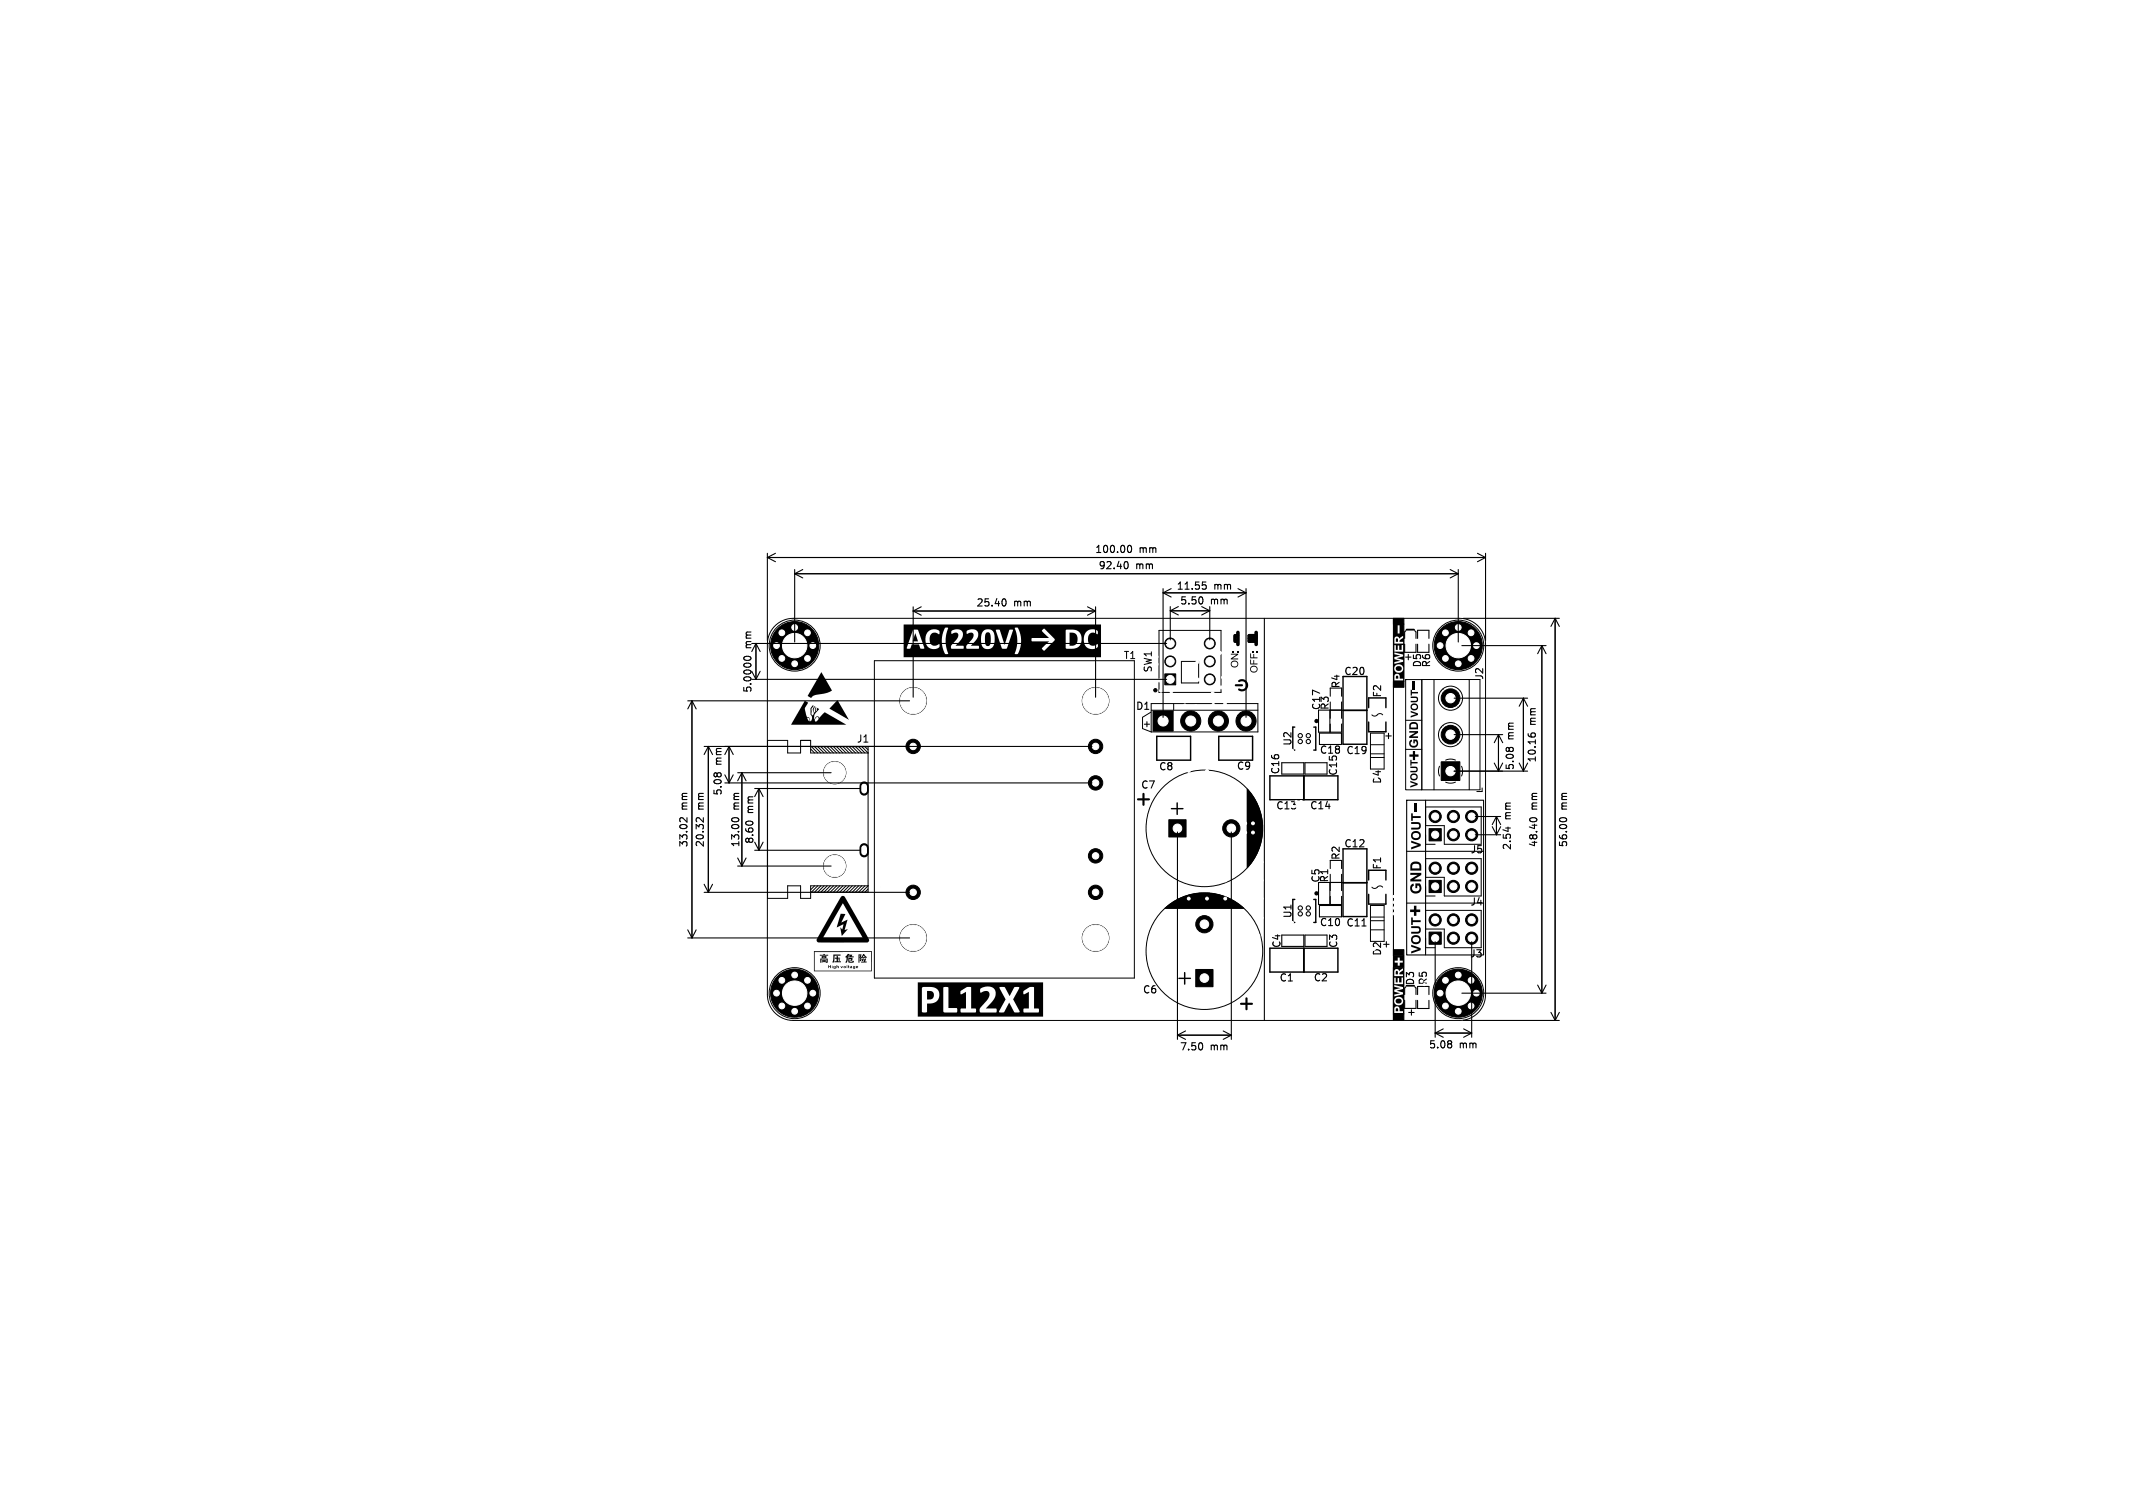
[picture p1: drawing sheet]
<svg xmlns="http://www.w3.org/2000/svg" width="297mm" height="210mm" viewBox="0 0 297 210" stroke-linecap="round" stroke-linejoin="round" font-family="sans-serif">
<defs><g id="words">
<g font-size="2.8">
<text x="197.9" y="96.3" transform="rotate(-90 197.9 96.3)">-</text>
<text x="157.7" y="112.6">+</text>
<text x="198.2" y="113.3" transform="rotate(-90 198.2 113.3)">-</text>
<text x="198.4" y="127.7" transform="rotate(-90 198.4 127.7)">+</text>
<text x="174.9" y="141.3" transform="rotate(-90 174.9 141.3)">+</text>
</g>
<text font-size="2.5" x="198.1" y="106" transform="rotate(-90 198.1 106)">+</text>
<text font-size="2.1" x="198.5" y="124.5" transform="rotate(-90 198.5 124.5)">GND</text>
<g font-size="1.8">
<text x="198.3" y="118.3" transform="rotate(-90 198.3 118.3)">VOUT</text>
<text x="198.3" y="132.8" transform="rotate(-90 198.3 132.8)">VOUT</text>
</g>
<text font-size="1.7" x="197.9" y="104.2" transform="rotate(-90 197.9 104.2)">GND</text>
<g font-size="1.4">
<text x="152.4" y="77.2">100.00</text>
<text x="158.6" y="77.2">mm</text>
<text x="152.9" y="79.5">92.40</text>
<text x="158.2" y="79.5">mm</text>
<text x="163.7" y="82.3">11.55</text>
<text x="169" y="82.3">mm</text>
<text x="135.9" y="84.7">25.40</text>
<text x="141.2" y="84.7">mm</text>
<text x="164.2" y="84.4">5.50</text>
<text x="168.6" y="84.4">mm</text>
<text x="104.8" y="90.3" transform="rotate(-90 104.8 90.3)">mm</text>
<text x="156.4" y="91.9">T1</text>
<text x="160.5" y="93.7" transform="rotate(-90 160.5 93.7)">SW1</text>
<text x="172.6" y="93" transform="rotate(-90 172.6 93)">ON:</text>
<text x="175.3" y="93.7" transform="rotate(-90 175.3 93.7)">OFF:</text>
<text x="186.7" y="96" transform="rotate(-90 186.7 96)">R4</text>
<text x="187.1" y="94.2">C20</text>
<text x="196.7" y="92.3" transform="rotate(-90 196.7 92.3)">+</text>
<text x="198.1" y="93.1" transform="rotate(-90 198.1 93.1)">D5</text>
<text x="199.3" y="93.1" transform="rotate(-90 199.3 93.1)">R6</text>
<text x="206.7" y="94.8" transform="rotate(-90 206.7 94.8)">J2</text>
<text x="104.8" y="96.6" transform="rotate(-90 104.8 96.6)">5.0000</text>
<text x="158.1" y="99.1">D1</text>
<text x="184" y="99" transform="rotate(-90 184 99)">C17</text>
<text x="185.2" y="99" transform="rotate(-90 185.2 99)">R3</text>
<text x="192.5" y="97.2" transform="rotate(-90 192.5 97.2)">F2</text>
<text x="197.8" y="99.9" transform="rotate(-90 197.8 99.9)">VOUT</text>
<text x="214.1" y="101" transform="rotate(-90 214.1 101)">mm</text>
<text x="100.7" y="106.5" transform="rotate(-90 100.7 106.5)">mm</text>
<text x="119.3" y="103.5">J1</text>
<text x="161.3" y="107.5">C8</text>
<text x="172.1" y="107.4">C9</text>
<text x="178.3" y="107.9" transform="rotate(-90 178.3 107.9)">C16</text>
<text x="180" y="104" transform="rotate(-90 180 104)">U2</text>
<text x="183.7" y="105.2">C18</text>
<text x="187.4" y="105.2">C19</text>
<text x="194" y="103.2" transform="rotate(-90 194 103.2)">+</text>
<text x="211" y="107.4" transform="rotate(-90 211 107.4)">5.08</text>
<text x="211" y="103" transform="rotate(-90 211 103)">mm</text>
<text x="214.1" y="106.3" transform="rotate(-90 214.1 106.3)">10.16</text>
<text x="95.9" y="112.8" transform="rotate(-90 95.9 112.8)">mm</text>
<text x="98.2" y="112.8" transform="rotate(-90 98.2 112.8)">mm</text>
<text x="100.7" y="110.9" transform="rotate(-90 100.7 110.9)">5.08</text>
<text x="103.1" y="112.8" transform="rotate(-90 103.1 112.8)">mm</text>
<text x="105.1" y="113.3" transform="rotate(-90 105.1 113.3)">mm</text>
<text x="158.8" y="110">C7</text>
<text x="177.6" y="112.9">C13</text>
<text x="182.3" y="112.9">C14</text>
<text x="186.4" y="108.1" transform="rotate(-90 186.4 108.1)">C15</text>
<text x="197.8" y="109.7" transform="rotate(-90 197.8 109.7)">VOUT</text>
<text x="214.3" y="112.8" transform="rotate(-90 214.3 112.8)">mm</text>
<text x="218.4" y="112.8" transform="rotate(-90 218.4 112.8)">mm</text>
<text x="95.9" y="118.1" transform="rotate(-90 95.9 118.1)">33.02</text>
<text x="98.2" y="118.1" transform="rotate(-90 98.2 118.1)">20.32</text>
<text x="103.1" y="118.1" transform="rotate(-90 103.1 118.1)">13.00</text>
<text x="105.1" y="117.6" transform="rotate(-90 105.1 117.6)">8.60</text>
<text x="186.7" y="119.9" transform="rotate(-90 186.7 119.9)">R2</text>
<text x="187.1" y="118.2">C12</text>
<text x="204.7" y="119">J5</text>
<text x="210.6" y="118.5" transform="rotate(-90 210.6 118.5)">2.54</text>
<text x="210.6" y="114.1" transform="rotate(-90 210.6 114.1)">mm</text>
<text x="214.3" y="118.1" transform="rotate(-90 214.3 118.1)">48.40</text>
<text x="218.4" y="118.1" transform="rotate(-90 218.4 118.1)">56.00</text>
<text x="183.9" y="123" transform="rotate(-90 183.9 123)">C5</text>
<text x="185.1" y="123" transform="rotate(-90 185.1 123)">R1</text>
<text x="192.5" y="121.2" transform="rotate(-90 192.5 121.2)">F1</text>
<text x="180" y="128" transform="rotate(-90 180 128)">U1</text>
<text x="183.7" y="129.2">C10</text>
<text x="187.4" y="129.2">C11</text>
<text x="204.6" y="126.3">J4</text>
<text x="178.1" y="136.9">C1</text>
<text x="178.5" y="132.1" transform="rotate(-90 178.5 132.1)">C4</text>
<text x="182.8" y="136.9">C2</text>
<text x="186.4" y="132.1" transform="rotate(-90 186.4 132.1)">C3</text>
<text x="193.7" y="132.3" transform="rotate(-90 193.7 132.3)">+</text>
<text x="197.1" y="137.3" transform="rotate(-90 197.1 137.3)">D3</text>
<text x="204.6" y="133.5">J3</text>
<text x="159" y="138.5">C6</text>
<text x="197.2" y="141.7" transform="rotate(-90 197.2 141.7)">+</text>
<text x="164.2" y="146.5">7.50</text>
<text x="168.5" y="146.5">mm</text>
<text x="198.9" y="146.2">5.08</text>
<text x="203.2" y="146.2">mm</text>
</g>
<g font-size="1.4" fill="#fff">
<text x="192.5" y="109.3" transform="rotate(-90 192.5 109.3)">D4</text>
<text x="192.5" y="133.2" transform="rotate(-90 192.5 133.2)">D2</text>
<text x="198.9" y="137.3" transform="rotate(-90 198.9 137.3)">R5</text>
</g>
</g></defs>
<g fill="#000" stroke="#000" stroke-width=".14">
<path d="M162.2 93.8h1.5v1.6h-1.5zM160.6 99h2.7v2.8h-2.7zM162.7 114.2h2.5v2.4h-2.5zM199 115.4h1.7v1.7h-1.7zM200.7 106.1h2.6v2.6h-2.6zM166.5 135h2.4v2.4h-2.4zM199 129.8h1.7v1.7h-1.7zM199 122.6h1.7v1.7h-1.7z"/>
<circle cx="108.1" cy="89.9" r=".6"/>
<circle cx="108.9" cy="91.7" r=".6"/>
<circle cx="108.9" cy="88.1" r=".6"/>
<circle cx="110.6" cy="89.9" r="3.3"/>
<circle cx="110.7" cy="87.4" r=".6"/>
<circle cx="110.7" cy="92.4" r=".6"/>
<circle cx="112.4" cy="91.7" r=".6"/>
<circle cx="112.4" cy="88.1" r=".6"/>
<circle cx="113.2" cy="89.9" r=".6"/>
<circle cx="127.1" cy="97.6" r="1.8"/>
<circle cx="152.5" cy="97.6" r="1.8"/>
<circle cx="160.9" cy="96.1" r=".23"/>
<circle cx="162.9" cy="92.1" r=".76"/>
<circle cx="162.9" cy="89.6" r=".76"/>
<circle cx="168.4" cy="92.1" r=".76"/>
<circle cx="168.4" cy="94.6" r=".76"/>
<circle cx="168.4" cy="89.6" r=".76"/>
<circle cx="200.5" cy="89.9" r=".6"/>
<circle cx="201.3" cy="91.7" r=".6"/>
<circle cx="201.3" cy="88.1" r=".6"/>
<circle cx="202" cy="97.2" r="1.3"/>
<circle cx="203" cy="89.9" r="3.3"/>
<circle cx="203" cy="87.4" r=".6"/>
<circle cx="203" cy="92.4" r=".6"/>
<circle cx="204.8" cy="91.7" r=".6"/>
<circle cx="204.8" cy="88.1" r=".6"/>
<circle cx="205.6" cy="89.9" r=".6"/>
<circle cx="116.2" cy="107.6" r="1.5"/>
<circle cx="127.2" cy="103.9" r="1"/>
<circle cx="152.6" cy="109" r="1"/>
<circle cx="152.6" cy="119.2" r="1"/>
<circle cx="152.6" cy="103.9" r="1"/>
<circle cx="165.8" cy="100.4" r="1.4"/>
<circle cx="169.7" cy="100.4" r="1.4"/>
<circle cx="171.5" cy="115.4" r="1.2"/>
<circle cx="173.5" cy="100.4" r="1.4"/>
<circle cx="181.1" cy="103.3" r=".3"/>
<circle cx="181.1" cy="102.5" r=".3"/>
<circle cx="182.2" cy="103.3" r=".3"/>
<circle cx="182.2" cy="102.5" r=".3"/>
<circle cx="199.8" cy="113.7" r=".85"/>
<circle cx="202" cy="102.3" r="1.3"/>
<circle cx="202.4" cy="116.2" r=".85"/>
<circle cx="202.4" cy="113.7" r=".85"/>
<circle cx="204.9" cy="116.2" r=".85"/>
<circle cx="204.9" cy="113.7" r=".85"/>
<circle cx="108.1" cy="138.3" r=".6"/>
<circle cx="108.9" cy="136.5" r=".6"/>
<circle cx="110.6" cy="138.3" r="3.3"/>
<circle cx="110.7" cy="135.8" r=".6"/>
<circle cx="112.4" cy="136.5" r=".6"/>
<circle cx="113.2" cy="138.3" r=".6"/>
<circle cx="116.2" cy="120.6" r="1.5"/>
<circle cx="127.1" cy="130.6" r="1.8"/>
<circle cx="127.2" cy="124.3" r="1"/>
<circle cx="152.5" cy="130.6" r="1.8"/>
<circle cx="152.6" cy="124.3" r="1"/>
<circle cx="167.7" cy="128.7" r="1.2"/>
<circle cx="181.1" cy="127.3" r=".3"/>
<circle cx="181.1" cy="126.5" r=".3"/>
<circle cx="182.2" cy="127.3" r=".3"/>
<circle cx="182.2" cy="126.5" r=".3"/>
<circle cx="199.8" cy="128.1" r=".85"/>
<circle cx="199.8" cy="120.9" r=".85"/>
<circle cx="200.5" cy="138.3" r=".6"/>
<circle cx="201.3" cy="136.5" r=".6"/>
<circle cx="202.4" cy="128.1" r=".85"/>
<circle cx="202.4" cy="130.6" r=".85"/>
<circle cx="202.4" cy="123.4" r=".85"/>
<circle cx="202.4" cy="120.9" r=".85"/>
<circle cx="203" cy="138.3" r="3.3"/>
<circle cx="203" cy="135.8" r=".6"/>
<circle cx="204.8" cy="136.5" r=".6"/>
<circle cx="204.9" cy="128.1" r=".85"/>
<circle cx="204.9" cy="130.6" r=".85"/>
<circle cx="204.9" cy="120.9" r=".85"/>
<circle cx="204.9" cy="123.4" r=".85"/>
<circle cx="205.6" cy="138.3" r=".6"/>
<circle cx="108.9" cy="140.1" r=".6"/>
<circle cx="110.7" cy="140.8" r=".6"/>
<circle cx="112.4" cy="140.1" r=".6"/>
<circle cx="201.3" cy="140.1" r=".6"/>
<circle cx="203" cy="140.8" r=".6"/>
<circle cx="204.8" cy="140.1" r=".6"/>
</g>
<path d="M120.3 109.5v.7M120.3 118.1v.7" fill="none" stroke="#000" stroke-width="1.3"/>
<path d="M172 88.5v.8M172.1 89.3h.2M172.1 88.5h.2M172.4 88.1v1.6M173.9 88.9h1M174.9 88.5h-1v.8h.9M174.9 88.1v1.6" fill="none" stroke="#000" stroke-width=".5"/>
<path d="M194 86.1h1.5v.8h-1.5zM194 94.9h1.5v.8h-1.5zM195 86.9h.5v1.5h-.5zM194 132.3h1.5v.8h-1.5zM194 141.2h1.5v.9h-1.5z" fill="#000" stroke="#000" stroke-width=".15"/>
<g fill="none" stroke="#000" stroke-width=".15">
<path d="M106.8 77.1v12.1M106.8 77.6h100M106.8 77.6l1.2 .6M108 77.1l-1.2 .5M110.7 79.3v10.1M110.7 79.9h92.3M110.7 79.9l1.1 .6M111.8 79.3l-1.1 .6M156.8 78.2a.53 .53 0 0 1 .3 .5 .53 .53 0 0 1-.3 .5M157 76.1l.2-.2a.53 .53 0 0 1 .4 .5 .53 .53 0 0 1-.4 .5l-.2-.1M201.9 79.3l1.1 .6M203 79.3v10.1"/>
<path d="M203 79.9l-1.1 .6M205.7 77.1l1.1 .5M206.8 77.1v12.1M206.8 77.6l-1.1 .6M95.8 97.6h30.8M96.4 97.6v33M96.4 97.6l.5 1.1M96.4 97.6l-.6 1.1M103.8 91.9l-.2-.2a.53 .53 0 0 1 .5-.3 .53 .53 0 0 1 .5 .3l-.2 .2M104.7 89.6h57.8M104.7 94.6h57.8M105.3 89.6v5l.5-1.1"/>
<path d="M105.3 89.6l.5 1.1M105.3 89.6l-.6 1.1M127.2 84.5v12.6M127.2 85.1h25.4M127.2 85.1l1.1 .6M128.3 84.5l-1.1 .6M139.8 83.4a.53 .53 0 0 1 .3 .5 .53 .53 0 0 1-.3 .5M151.4 84.5l1.2 .6M152.6 84.5v12.6M152.6 85.1l-1.2 .6M161.9 82v17.9M161.9 82.6h11.6"/>
<path d="M161.9 82.6l1.2 .5M162.9 85.1h5.5M162.9 84.5v4.6M162.9 85.1l1.2 .5M163.1 82l-1.2 .6M164.1 84.5l-1.2 .6M167.3 84.5l1.1 .6M167.3 83.2l.2 .3-.2 .6M167.4 81.1h.5M167.5 81.4h.3l.2 .2-.1 .4-.4 .1M168.4 84.5v4.6M168.4 85.1l-1.1 .5"/>
<path d="M172.4 82l1.1 .6M173.5 82v17.9M173.5 82.6l-1.1 .5M176 86.1v56M183.6 98.9h1.6v3.1h-1.6zM185.2 97v-1.2h1.6v1.2M186.8 97.8v2.2M186.8 98.9h-1.6v1.1M194 86.1v56M195.6 89.7v1.1h1.6v-1.1M195.8 87.8l-.2 .2v.9M197 87.8l.2 .2v.9"/>
<path d="M197.4 88.9v-1.1h1.6v1.1M197.4 89.7v1.1h1.6v-1.1M202.5 97.2h10.2M203.6 89.9h11.7M203.7 86.1h13.4M212.1 97.2v10.2M212.1 97.2l.6 1.2M212.1 97.2l-.6 1.2M214.7 89.9v48.4M214.7 89.9l.6 1.1M214.7 89.9l-.6 1.1M216.5 86.1v56"/>
<path d="M216.5 86.1l.6 1.1M216.5 86.1l-.5 1.1M95.7 113.9v.6l-.8-.6-.2 .1v.3M97.9 113.9v.6l-.7-.6-.2 .1-.1 .3M98 104h54M98.6 104v20.3M98.6 104l.6 1.1M98.6 104l-.6 1.1M99.4 107.8l.2-.2 .2 .2 .2-.2h.2l.2 .2M100.9 109h51.1M100.9 107.9l.6 1.1M101.5 104v5"/>
<path d="M101.5 104l.6 1.1M101.5 104l-.6 1.1M101.9 114.2a.53 .53 0 0 1 .5-.3 .53 .53 0 0 1 .5 .3M102.1 107.9l-.6 1.1M102.7 107.6h13M102.7 119.5l.6 1.1M103.3 107.6v13M103.3 107.6l.6 1.1M103.3 107.6l-.6 1.1M103.9 114.5l.3-.2 .6 .2M103.9 119.5l-.6 1.1M105.1 109.8h14.7"/>
<path d="M105.1 118.4h14.7M105.1 117.3l.6 1.1M105.7 109.8v8.6M105.7 109.8l.6 1.1M105.7 109.8l-.6 1.1M106.3 117.3l-.6 1.1M159.3 100.9h.8M159.7 100.5v.7M163.9 115.9v28.8M171.4 115.9v28.8M178.5 106.2h3v1.6h-3M181.7 106.2h3.1v1.6h-3.1z"/>
<path d="M183.7 102.1h3.1v1.6h-3.1zM185.2 100.8v1.2h1.6v-1.2M195.9 111.4h10.7v21.6h-10.7zM195.9 118.6h10.7M198.5 111.4v21.6M202.5 107.4h10.2M202.5 102.3h6.7M205.4 113.7h3.6M205.4 116.2h3.6M207.8 115.1l.6 1.1M208.1 106.3l.6 1.1M208.4 113.7v2.5"/>
<path d="M208.4 113.7l.6 1.1M208.4 113.7l-.6 1.1M208.7 102.3v5.1M208.7 102.3l.5 1.1M208.7 102.3l-.6 1.1M209 115.1l-.6 1.1M209.2 106.3l-.5 1.1M209.6 115.3h.7M209.7 104.3l.2-.2 .2 .2 .1-.2h.3l.2 .2M210 115.2v.6M211.5 106.3l.6 1.1M212.7 106.3l-.6 1.1"/>
<path d="M212.8 102.2v.3M213 114.2a.53 .53 0 0 1 .5-.3 .53 .53 0 0 1 .5 .3M213.2 102.5v-.2l.2-.2h.3l.1 .4M217.1 114.2a.53 .53 0 0 1 .5-.3 .53 .53 0 0 1 .5 .3M95.8 130.6h30.8M95.8 129.5l.6 1.1M96.9 129.5l-.5 1.1M98 124.3h28.6M98 123.1l.6 1.2M99.2 123.1l-.6 1.2M102.7 120.6h13M178.5 130.2h3v1.6h-3"/>
<path d="M181.7 130.2h3.1v1.6h-3.1zM183.6 122.9h1.6v3.1h-1.6zM183.7 126.1h3.1v1.6h-3.1zM185.2 121v-1.2h1.6v1.2M185.2 124.8v1.2h1.6v-1.2M186.8 121.8v2.2M186.8 122.9h-1.6v1.1M189.6 129h.6M195.6 139.3v1.1h1.6v-1.1M195.8 137.4l-.2 .2v.9M195.9 125.8h10.7M197.2 137.6v.9"/>
<path d="M197.4 138.5v-1.1h1.6v1.1M197.4 139.3v1.1h1.6v-1.1M199.8 131.2v13.3M203.6 138.3h11.7M204.9 131.2v13.3M214.1 137.2l.6 1.1M215.3 137.2l-.6 1.1M163.9 144.2h7.5M163.9 144.2l1.2 .5M165.1 143.6l-1.2 .6M167.3 145.3l.2 .3-.2 .6M170.3 143.6l1.1 .6"/>
<path d="M171.4 144.2l-1.1 .5M199.8 143.9h5.1M199.8 143.9l1.2 .6M201 143.3l-1.2 .6M201.9 144.9l.2 .2-.2 .3 .2 .1v.2l-.2 .2M203.7 142.1h13.4M203.8 143.3l1.1 .6M204.9 143.9l-1.1 .6M216 141l.5 1.1M217.1 141l-.6 1.1"/>
</g>
<g fill="none" stroke="#000" stroke-width=".3">
<path d="M172.1 95.4h.8M172.5 94.9a.71 .71 0 0 1 1.1 .5 .71 .71 0 0 1-1.1 .6"/>
<circle cx="183.3" cy="100.4" r=".15"/>
<circle cx="183.3" cy="124.4" r=".15"/>
</g>
<g fill="none" stroke="#000" stroke-width=".14">
<path d="M107.8 87.3a3.6 3.6 0 0 1 2.7-1.2h92.8a3.6 3.6 0 0 1 3.5 3.6v48.8a3.6 3.6 0 0 1-3.5 3.6h-92.8a3.6 3.6 0 0 1-3.7-3.6v-48.8l.2-1.1 .3-.7zM121.8 92h36.1v44.2h-36.1zM160.3 99.2l-1.2 .7v1.6l1.2 .4M160.3 98h14.9v3.9h-14.9zM160.3 98.9h14.9M161.4 87.8h8.6v8.6h-8.6zM163.4 98v.9M164.5 92.1h2.4v3h-2.4zM191 99.5a.52 .52 0 0 0 .9 0l.4-.1 .2 .1M195.7 94.6h2.3v15.4h-2.3zM198 94.6h8.1v15.4h-8.1zM199.7 94.6v15.4"/>
<path d="M200.7 96.2h.1M200.9 96h.1M203 98.5h.1M203.2 98.3h.1M204.6 94.6v15.4M112.9 104h8v20.2h-8M112.9 104.3l.5 .6M113 104l.9 .9M113.4 104l.9 .9M113.9 104l.8 .9M114.3 104l.9 .9M114.7 104l.9 .9"/>
<path d="M115.2 104l.9 .9M115.6 104l.9 .9M116.1 104l.8 .9M116.5 104l.9 .9M116.9 104l.9 .9M117.4 104l.8 .9M117.8 104l.9 .9M118.2 104l.9 .9M118.7 104l.9 .9M119.1 104l.9 .9M119.6 104l.8 .9M120 104l.9 .9h-8v-1.8h-1.4v1.8h-1.8v-1.8h-2.8v22h2.8v-1.7h1.8v1.7h1.4v-1.7h8l-.9 .8"/>
<path d="M120.4 104l.5 .4M173.7 109.9v10.9M173.7 110v10.7M173.8 110v10.7M173.8 110.1v10.6M173.9 110.1v10.5M173.9 110.2v10.4M173.9 110.2v10.3M174 110.3v10.2M174 110.3v10.1M174.1 110.4v10M174.1 110.4v9.9"/>
<path d="M174.1 110.5v9.8M174.2 110.5v9.7M174.2 110.6v9.6M174.3 110.6v9.5M174.3 110.7v9.4M174.3 110.7v9.3M174.4 110.8v9.1M174.5 110.9v8.9M174.5 111v8.8M174.5 111v8.7M174.6 111.1v8.5M174.6 111.2v8.4"/>
<path d="M174.7 111.2v8.3M174.7 111.3v8.1M174.7 111.4v8M174.8 111.4v7.9M174.8 111.5v7.7M174.9 111.6v7.5M174.9 111.7v7.3M175 111.8v7.1M175 111.9v6.9M175.1 112v6.8M175.1 112.1v6.6M175.1 112.1v6.5"/>
<path d="M175.2 112.2v6.3M175.2 112.3v6.1M175.3 112.4v5.9M175.3 112.5v5.7M175.3 112.6v5.5M175.4 112.8v5.2M175.4 112.9v4.9M175.5 113v4.7M175.5 113.1v4.5M175.5 113.3v4.1M175.6 113.4v3.9M175.6 113.6v3.5"/>
<path d="M175.7 113.8v3.1M175.7 114v2.7M175.7 114.3v2.2M175.8 114.6v1.5M190.8 102.1h1.9v5h-1.9zM190.8 105.5h1.9M190.8 105h1.9M190.8 103.7h1.9M195.7 104.4h2.3M195.7 100.3h2.3M198.5 112.4h7.7v5.2h-5.1v-2.6h-2.6zM198.5 119.6h7.7v5.2h-5.1v-2.6h-2.6"/>
<path d="M198.5 117.6h1.3M200.4 106.7l-.1 .6 .1 .8M200.7 101.2v.1M200.9 101l.1 .1M201.3 108.9l.6 .2 .8-.2M201.3 105.9l.8-.2 .6 .2M203 103.5v.1M203.2 103.3v.1M203.5 106.7l.2 .7M203.7 107.4l-.2 .7M206.4 109.7v.5h-.8M113.4 123.4l-.5 .5"/>
<path d="M113.9 123.4l-.9 .8M114.3 123.4l-.9 .8M114.7 123.4l-.8 .8M115.2 123.4l-.9 .8M115.6 123.4l-.9 .8M116.1 123.4l-.9 .8M116.5 123.4l-.9 .8M116.9 123.4l-.8 .8M117.4 123.4l-.9 .8M117.8 123.4l-.9 .8M118.2 123.4l-.8 .8M118.7 123.4l-.9 .8"/>
<path d="M119.1 123.4l-.9 .8M119.6 123.4l-.9 .8M120 123.4l-.9 .8M120.4 123.4l-.8 .8M120.9 123.8l-.5 .4M162.2 126.5h11M162.3 126.5h10.8M162.3 126.4h10.8M162.4 126.4h10.6M162.4 126.3h10.6M162.5 126.3h10.4M162.5 126.2h10.4"/>
<path d="M162.6 126.2h10.2M162.6 126.1h10.2M162.7 126.1h10M162.8 126h9.8M162.9 125.9h9.6M163 125.9h9.4M163.1 125.8h9.2M163.2 125.7h9M163.3 125.7h8.8M163.4 125.6h8.6M163.5 125.5h8.4M163.6 125.5h8.2"/>
<path d="M163.7 125.4h8M163.8 125.4h7.8M163.8 125.3h7.8M163.9 125.3h7.6M164 125.3h7.4M164.1 125.2h7.2M164.2 125.1h7M164.3 125.1h6.8M164.4 125.1h6.6M164.5 125h6.4M164.6 125h6.2M164.7 124.9h6"/>
<path d="M164.8 124.9h5.8M164.9 124.9h5.6M165 124.8h5.4M165.1 124.8h5.2M165.2 124.7h5M165.3 124.7h4.8M165.5 124.7h4.4M165.6 124.6h4.2M165.8 124.6h3.8M165.9 124.5h3.6M166.1 124.5h3.2M166.3 124.5h2.8"/>
<path d="M166.6 124.4h2.2M166.9 124.4h1.6M190.8 126.1h1.9v5h-1.9zM190.8 127.7h1.9M190.8 128.2h1.9M190.8 129.5h1.9M191 123.5a.52 .52 0 0 0 .9 0l.4-.1 .2 .1M198.5 132h1.3M198.5 126.8h7.7v5.2h-5.1v-2.6h-2.6zM198.5 124.8h1.3"/>
<circle cx="110.7" cy="89.9" r="3.5"/>
<circle cx="127.1" cy="97.6" r="1.85"/>
<circle cx="152.5" cy="97.6" r="1.85"/>
<circle cx="202" cy="97.2" r="1.68"/>
<circle cx="203" cy="89.9" r="3.5"/>
<circle cx="116.2" cy="107.6" r="1.55"/>
<circle cx="167.7" cy="115.4" r="8.1"/>
<circle cx="202" cy="102.3" r="1.68"/>
<circle cx="110.7" cy="138.3" r="3.5"/>
<circle cx="116.2" cy="120.6" r="1.55"/>
<circle cx="127.1" cy="130.6" r="1.85"/>
<circle cx="152.5" cy="130.6" r="1.85"/>
<circle cx="167.7" cy="132.5" r="8.1"/>
<circle cx="203" cy="138.3" r="3.5"/>
</g>
<path d="M194.2 87h.2v1.4h-.2z" fill="#000" stroke="#000" stroke-width=".2"/>
<g fill="#000">
<path d="M112.1 97.6l.1 .1a.25 .25 0 0 1 .3 .2 .25 .25 0 0 1-.2 .3l-.2 .4 .1 .6a.59 .59 0 0 0 .3 .7h.2l.2 .6 .1-.2h.5v.1a.35 .35 0 0 0 .5-.3 .23 .23 0 0 0-.2-.3 .23 .23 0 0 0-.3 .3v.2h-.5a.92 .92 0 0 0-.1-.9l-.1-.7 .4-.5 .1 .1-.1 .1a.64 .64 0 0 0-.2 .8 .24 .24 0 0 0 0 .2 .24 .24 0 0 0 .2 .2 .5 .5 0 0 0 0-.7h.1l.2 .3v-.5l.1-.2-.2 .1-.1 .3-.1-.1 .2-.4a.23 .23 0 0 1 .3 .1 .23 .23 0 0 1-.1 .3l.1 .2 .1-.4 .3 .1-.3 .4a1.14 1.14 0 0 0-.4 1.1 .46 .46 0 0 1 .6-.4 .17 .17 0 0 0 .2 .1 .17 .17 0 0 0 .1-.2l.1-.1a.52 .52 0 0 1 .5-.4 .52 .52 0 0 1 .5 .3l2.4 1.4h-7.7l.6-.9h1.7l.3 .4a.28 .28 0 0 0 0-.3 .28 .28 0 0 0-.3-.1h-1.7zM114.4 93.6l1.4 2.5a4.4 4.4 0 0 1-2.3 .7l-.4 .2a.22 .22 0 0 1-.2 .2 .22 .22 0 0 1-.2-.2l-.2-.1zM116.6 97.5l1.6 2.7-2.7-1.5zM127.4 88.2l.4 1.1h-.7zM137.3 88.1h.4l.2 .4v1.1l-.1 .3-.2 .1-.3-.1-.1-.4v-.9zM148.9 88.1l.7 .1 .4 .4v.8l-.2 .3-.2 .2h-.7zM125.8 87h27.5v4.5h-27.5v-1.2h.9l.3-.6h1l.2 .6h.2a.17 .17 0 0 0 .2 .1 .17 .17 0 0 0 .1-.3l-.4-1.1h.6l.1 .9 .6 .4 .8 .1 .3-.2 .1-.2a.18 .18 0 0 0 0-.3 .18 .18 0 0 0-.3 .1l-.3 .1-.4-.1-.2-.2-.1-.4h1.6l.3 1.4 .2 .4 .2 .1 .2-.1 9.6 .1 .5-.9 .1-1.1h1.4l.1 .2h2.4l-.8 .7a.29 .29 0 0 0-.2 .4 .29 .29 0 0 0 .3 .2l.5-.4h2.5l.1 .2 1.3-.1 .6-.5 .2-.8h.3l.2 .9 .5 .4 .8 .1 .4-.2 .1-.2a.18 .18 0 0 0-.1-.3 .18 .18 0 0 0-.2 .1l-.5 .1-.3-.1-.2-.3-.1-.5 .1-.5 .2-.3 .4-.1 .4 .1a.18 .18 0 0 0 .3 .1 .18 .18 0 0 0 0-.3l-.1-.2-.4-.1h-.8l-.5 .5-.2 .8h-.3l-.1-.6-.4-.5-.6-.2h-1l-.1 .1v2.4h-2.5l.9-1 .1-.2-1.5-1.4h-.2a.25 .25 0 0 0-.1 .3 .25 .25 0 0 0 .2 .2l.8 .7h-2.4l-.1 .3h-1.4l-.2-1-.3-.7h-.1a.22 .22 0 0 0-.3 .1 .22 .22 0 0 0 .1 .3l.2 .8v.8v.8l-.3 .8h-9.3l-.2-.6v-.3h.6l.1 .2h1.6l.1-.2h.3l.1 .2h1.6l.1-.1v-.3h-1.1l.8-.9h.6l.1 .8 .3 .5 .4 .1 .5-.1 .4-.3 .2-.7-.1-1-.3-.5h.6l.8 2.5h.6l.9-2.4a.26 .26 0 0 0-.1-.3 .26 .26 0 0 0-.3 .1l-.7 2.1-.7-2.1-1.1 .1-.6-.2-.4 .1-.4 .5-.1 .8h-.6l.2-.3v-.5l-.1-.3-.3-.2h-.8l-.4 .1v.2a.17 .17 0 0 0 .1 .3 .17 .17 0 0 0 .2-.1l.3-.1 .3 .1 .1 .2-.1 .3-.9 1.2-.1 .2h-.3l-.1-.2h-1.1l1-1.1 .1-.5-.2-.4-.3-.2-.5-.1-.6 .2v.2a.17 .17 0 0 0 0 .3 .17 .17 0 0 0 .3-.1l.3-.1 .3 .1v.3l-.1 .3-.8 1.1-.1 .2h-.6l-.1-1.1 .2-1a.42 .42 0 0 0 0-.6h-.3l-.1 .3-.3 .8-.1 .7h-1.6v-.5l.2-.4 .4-.2 .4 .1a.18 .18 0 0 0 .3 .1 .18 .18 0 0 0 0-.3l-.1-.2-.3-.1h-.8l-.6 .5-.1 .8h-.6l-.5-1.3h-.6l-.9 2.6h-.5zM194.4 88.9l.2 .1 .1 .4h-.3zM194.4 94.1h.3v.4h-.3zM194.4 92.9l.3-.1h.3l.2 .2v.2l-.3 .2h-.4l-.2-.2zM194.4 86.9h.7v1.6h-.7v-1.4h.2v1.1h.3v-1.1h-.5zM194 88.4h1.6v6.5h-1.6v-.1h1.4v-.3h-.5v-.5l-.4-.2-.3 .2v.8h-.2v-1.7h.1l.3 .5 .4 .1 .4-.2 .2-.4-.2-.4-.4-.2-.5 .1-.2 .5h-.1v-2.2h.2v.2l.8 .2-.8 .2v.3l.8 .2-.8 .2v.2l1.2-.2v-.3l-.9-.2 .9-.3v-.2l-1.4-.3v-.2h1.4v-.9h-.2v.7h-.4v-.6h-.2v.6h-.2v-.6h-.2v.8h-.2v-1.1h1.4v-.2h-.5v-.2l.5-.4v-.3l-.6 .5-.2-.3h-.3l-.1 .2v.7h-.2z"/>
<path d="M114.2 133h.5v-.1h.1l.1 .1h.4v.1h-1.1zM114.5 133.7h.5v.3h-.5v-.2h.3h-.3zM114.4 133.1h.7v.3h-.7v-.1h.5h-.5zM114.2 133.5h1.1l-.1 .5a.12 .12 0 0 1-.1 .1 .12 .12 0 0 1 0-.2v-.3h-.7v.5h-.2zM115.3 134.4l.1 .2h.2l.1-.2v.4h-.1v-.2h-.2l-.1 .2zM115.9 134.5v.3zM116.1 134.6l.3-.1v.2a.17 .17 0 0 1-.1 .2 .17 .17 0 0 1-.3 0l.3-.1h-.2l-.1-.1 .2 .1 .1-.1-.1-.1-.2 .1zM116.5 134.4l.1 .1a.16 .16 0 0 1 .2 .1 .16 .16 0 0 1-.1 .2l-.1-.2v.2h-.1zM116.2 133.4h.3v-.3h.2v.3h.3v.1h-.3v.4h.4v.1h-.9v-.1h.3v-.4h-.3zM116.7 133.6l.2-.1 .1 .2-.2 .1zM116 132.9h1v.2h-.8v.7l-.2 .3a.19 .19 0 0 1-.1-.2 .19 .19 0 0 1 .1-.2zM117 134.5l.2 .2 .1-.2-.1 .3z"/>
<path d="M117.1 127.3h.6l-.6 1.2 .9-.4-.4 1.4 .4-.1-.8 .9-.2-1.2 .3 .3 .1-.7-.9 .5zM117.2 124.8a.55 .55 0 0 1 .7 .5l2.6 4.6a1.81 1.81 0 0 1 .5 1.1l-.2 .3h-6.5a.42 .42 0 0 1-.5-.2 .42 .42 0 0 1 .1-.5h6.2l-2.7-4.8-2.8 4.8h-.7zM117.5 134.5a.17 .17 0 0 1 .3 .1 .17 .17 0 0 1-.1 .2 .17 .17 0 0 1-.3-.1h.3l-.1-.1-.2 .1zM117.9 134.4v.4zM118 132.8l.7 .2-.1 .2h.3v.1h-.8a.65 .65 0 0 1-.3 .8l-.1-.1 .2-.4a.19 .19 0 0 0 0-.2 .19 .19 0 0 0-.2-.1l.1-.1h.6l-.2-.1-.4 .1zM118.1 134.5h.2v.3h-.2zM118.4 134.6a.15 .15 0 0 1 .2-.1 .15 .15 0 0 1 0 .2v.1h-.2v-.1h.2h-.2l.2-.1zM118.1 133.4h.6v.2a.16 .16 0 0 1-.1 .2 .16 .16 0 0 1-.2-.2h.1l-.2-.1v.2a.24 .24 0 0 0 .2 .2 .24 .24 0 0 0 .2-.1 .14 .14 0 0 1 .2 .1 .14 .14 0 0 1-.2 .2l-.5-.1zM118.8 134.5h.3v.2a.17 .17 0 0 1-.1 .2 .17 .17 0 0 1-.2 0l.2-.1h-.2v-.1l.1 .1 .1-.1-.1-.1-.1 .1zM119.2 134.6h.3v.1h-.2h.2l-.1 .1a.12 .12 0 0 1-.2 0 .12 .12 0 0 1 .1-.2h.1h-.2zM119.5 132.9h.5l-.2 .5 .1 .3-.1 .2v-.9h-.1v1.1h-.2zM120 133.5a.19 .19 0 0 1 .2 .1 .19 .19 0 0 1 0 .2h-.2z"/>
<path d="M120.2 132.9h.2l.3 .4-.1 .1h-.7v-.1h.5l-.1-.2-.2 .2h-.2zM120.2 133.5l.2 .2v-.2h.2l-.1 .4h.2v.1h-.8v-.1h.4zM113.3 132.4h8.1v2.9h-8.1v-2.8h.1v2.7h7.9v-2.6l-8-.1zM129.1 138h.6l.3 .2v.5l-.2 .4-.7 .1zM194.4 135.2l.2 .1v.4h-.3zM194.4 139.2l.3-.1h.3l.2 .2-.1 .3-.2 .1h-.4l-.2-.2zM194 133.1h1.6v1.6h-1.6v-.6h.6v.4h.3v-.4h.4v-.3h-.4v-.4h-.3v.4h-.4v.3h-.2zM127.8 136.8h17.4v4.8h-17.4v-.7l1 .1 .3-.1v-.1h2.2l.2 .2h1.7v-.6h-1.1v-2.2h1.6l.1 .3 .7-.4v2.3l-.7 .1v.5h2l.1-.3h.5l.1 .3h.1h2.1l.1-.1 .9 .1 .8-1.4 .7 1.3 .4 .1a.23 .23 0 0 0 .3 0 .23 .23 0 0 0 0-.3l-.8-1.5 .5-1h.9l.1 .3 .7-.4v2.3l-.7 .1-.1 .5h2.1l.1-.3-.1-.2-.6-.1v-2.9h-.6l-.9 .5v.2h-.9l.3-.5a.27 .27 0 0 0-.2-.3 .27 .27 0 0 0-.3 0l-.2 .1-.6 1.2-.7-1.2-.3-.1a.23 .23 0 0 0-.3 0 .23 .23 0 0 0-.1 .3l.8 1.5-.9 1.7h-.3l-.1-.4-1.4-.1 .8-.9 .4-.6 .1-.6-.1-.5-.3-.3-.4-.1h-.5l-.5 .1a.42 .42 0 0 0-.2 .7l.5-.2h.4l.3 .3-.1 .4-.2 .6-1 1.1-.1 .3h-.5l-.1-.2-.6-.1v-2.9h-.6l-.8 .5-.1 .2h-1.6l-.1-.7h-.6l-.1 .1v3.2h-2.2v-1l.8-.1 .5-.3 .3-.4 .1-.7-.2-.4-.4-.3-.6-.2h-1.1l-.1 .3v3.2h-.6zM194.4 140.4l.2 .1 .1 .3h-.4zM193.9 134.7h1.6v6.5h-1.6v-.1h1.5v-.3h-.5l-.1-.5-.3-.2-.3 .2-.1 .8h-.2v-1.7h.2l.1 .3 .2 .2 .4 .1 .4-.2 .2-.4-.2-.4-.4-.2-.5 .1-.2 .5h-.2v-2.2h.2v.2l.9 .2-.9 .2v.3l.9 .2-.9 .2v.3l1.3-.3v-.3l-1-.2 1-.3v-.2l-1.5-.3v-.1h1.5v-1h-.2v.7h-.4v-.6h-.2v.6h-.3v-.6h-.2v.9h-.2v-1.2h1.5v-.2h-.5v-.2l.5-.4v-.2l-.6 .4-.2-.3h-.3l-.2 .3v.6h-.2z"/>
</g>
<g fill="none" stroke="#000" stroke-width=".2">
<path d="M187 94.2h3.3v9.4h-3.3zM187 98.9h3.3M190.6 98.5v-1.3h2.4v1.3M161.1 102.5h4.7v3.4h-4.7zM163.1 112.6h1.6M163.9 111.8v1.6M169.7 102.5h4.7v3.4h-4.7zM176.8 108.1h4.7v3.3h-4.7zM180.3 101.3h-.3v3.2h.3M181.6 108.1h4.7v3.3h-4.7zM182.9 101.3h.3v3.2h-.3M187 118.2h3.3v9.4h-3.3z"/>
<path d="M190.6 100.5v1.4h2.4v-1.4M164.2 136.2h1.6M165 135.4v1.6M176.8 132.1h4.7v3.3h-4.7zM180.3 125.3h-.3v3.2h.3M181.6 132.1h4.7v3.3h-4.7zM182.9 125.3h.3v3.2h-.3M187 122.9h3.3M190.6 122.5v-1.3h2.4v1.3M190.6 124.5v1.4h2.4v-1.4"/>
</g>
<path d="M195.8 87.7h1.1" fill="none" stroke="#000" stroke-width=".25"/>
<g fill="#fff" stroke="#fff" stroke-width=".14">
<circle cx="193.3" cy="88.7" r=".2"/>
<circle cx="193.3" cy="91.3" r=".2"/>
<circle cx="168.1" cy="117.5" r=".2"/>
<circle cx="170.6" cy="112.4" r=".2"/>
<circle cx="205.4" cy="105.8" r=".2"/>
<circle cx="190.8" cy="88.7" r=".2"/>
<circle cx="188.8" cy="137.2" r=".2"/>
<circle cx="205.4" cy="100.8" r=".2"/>
<circle cx="153" cy="111.6" r=".2"/>
<circle cx="178.2" cy="101.3" r=".2"/>
<circle cx="189.1" cy="108.4" r=".2"/>
<circle cx="173.1" cy="120.1" r=".2"/>
<circle cx="165.5" cy="120.1" r=".2"/>
<circle cx="170.6" cy="122.6" r=".2"/>
<circle cx="189.1" cy="113.5" r=".2"/>
<circle cx="188.8" cy="129.6" r=".2"/>
<circle cx="178.1" cy="88.7" r=".2"/>
<circle cx="185.7" cy="93.8" r=".2"/>
<circle cx="178.1" cy="91.3" r=".2"/>
<circle cx="168.1" cy="112.4" r=".2"/>
<circle cx="178.1" cy="93.8" r=".2"/>
<circle cx="168.1" cy="120.1" r=".2"/>
<circle cx="183.8" cy="139.8" r=".2"/>
<circle cx="180.6" cy="93.8" r=".2"/>
<circle cx="178.4" cy="120.1" r=".2"/>
<circle cx="190.8" cy="91.3" r=".2"/>
<circle cx="186.3" cy="139.8" r=".2"/>
<circle cx="188.8" cy="139.8" r=".2"/>
<circle cx="170.6" cy="127.8" r=".2"/>
<circle cx="205.4" cy="108.3" r=".2"/>
<circle cx="165.5" cy="112.4" r=".2"/>
<circle cx="147.9" cy="119.2" r=".2"/>
<circle cx="205.4" cy="103.3" r=".2"/>
<circle cx="175.7" cy="122.6" r=".2"/>
<circle cx="150.5" cy="119.2" r=".2"/>
<circle cx="180.7" cy="96.1" r=".2"/>
<circle cx="147.9" cy="109" r=".2"/>
<circle cx="183.2" cy="93.8" r=".2"/>
<circle cx="191.6" cy="116" r=".2"/>
<circle cx="175.7" cy="125.1" r=".2"/>
<circle cx="150.5" cy="114.1" r=".2"/>
<circle cx="165.5" cy="125.1" r=".2"/>
<circle cx="191.3" cy="137.2" r=".2"/>
<circle cx="183.2" cy="88.7" r=".2"/>
<circle cx="205.4" cy="110.9" r=".2"/>
<circle cx="188.3" cy="88.7" r=".2"/>
<circle cx="183.5" cy="120.1" r=".2"/>
<circle cx="189.1" cy="116" r=".2"/>
<circle cx="191.3" cy="139.8" r=".2"/>
<circle cx="178.1" cy="96.1" r=".2"/>
<circle cx="185.7" cy="91.3" r=".2"/>
<circle cx="178.4" cy="125.1" r=".2"/>
<circle cx="165.5" cy="109.9" r=".2"/>
<circle cx="175.2" cy="132.9" r=".2"/>
<circle cx="170.1" cy="132.9" r=".2"/>
<circle cx="168.1" cy="107.4" r=".2"/>
<circle cx="147.9" cy="116.7" r=".2"/>
<circle cx="188.8" cy="134.7" r=".2"/>
<circle cx="153" cy="116.7" r=".2"/>
<circle cx="183.2" cy="91.3" r=".2"/>
<circle cx="180.7" cy="98.6" r=".2"/>
<circle cx="180.6" cy="88.7" r=".2"/>
<circle cx="180.6" cy="91.3" r=".2"/>
<circle cx="189.1" cy="110.9" r=".2"/>
<circle cx="168.1" cy="125.1" r=".2"/>
<circle cx="178.4" cy="122.6" r=".2"/>
<circle cx="190.8" cy="93.8" r=".2"/>
<circle cx="170.6" cy="120.1" r=".2"/>
<circle cx="173.1" cy="125.1" r=".2"/>
<circle cx="147.9" cy="114.1" r=".2"/>
<circle cx="178.1" cy="98.6" r=".2"/>
<circle cx="147.9" cy="111.6" r=".2"/>
<circle cx="191.6" cy="110.9" r=".2"/>
<circle cx="168.1" cy="104.8" r=".2"/>
<circle cx="172.7" cy="130.3" r=".2"/>
<circle cx="180.9" cy="120.1" r=".2"/>
<circle cx="193.3" cy="93.8" r=".2"/>
<circle cx="173.1" cy="122.6" r=".2"/>
<circle cx="168.1" cy="109.9" r=".2"/>
<circle cx="172.7" cy="132.9" r=".2"/>
<circle cx="170.6" cy="125.1" r=".2"/>
<circle cx="175.7" cy="127.8" r=".2"/>
<circle cx="170.1" cy="130.3" r=".2"/>
<circle cx="188.3" cy="91.3" r=".2"/>
<circle cx="168.1" cy="115" r=".2"/>
<circle cx="170.6" cy="109.9" r=".2"/>
<circle cx="188.8" cy="132.1" r=".2"/>
<circle cx="173.1" cy="127.8" r=".2"/>
<circle cx="191.6" cy="113.5" r=".2"/>
<circle cx="165.1" cy="132.9" r=".2"/>
<circle cx="167.6" cy="132.9" r=".2"/>
<circle cx="150.5" cy="109" r=".2"/>
<circle cx="175.7" cy="120.1" r=".2"/>
<circle cx="150.5" cy="116.7" r=".2"/>
<circle cx="191.6" cy="118.3" r=".2"/>
<circle cx="185.7" cy="88.7" r=".2"/>
<circle cx="205.4" cy="95.7" r=".2"/>
<circle cx="175.2" cy="130.3" r=".2"/>
<circle cx="189.1" cy="105.9" r=".2"/>
<circle cx="165.5" cy="122.6" r=".2"/>
<circle cx="165.5" cy="107.4" r=".2"/>
<circle cx="186.3" cy="137.2" r=".2"/>
<circle cx="186.3" cy="116.3" r=".2"/>
<circle cx="183.8" cy="113.7" r=".2"/>
<circle cx="183.8" cy="137.2" r=".2"/>
<circle cx="168.1" cy="122.6" r=".2"/>
<circle cx="186.3" cy="113.7" r=".2"/>
<circle cx="170.6" cy="107.4" r=".2"/>
<circle cx="153" cy="114.1" r=".2"/>
<circle cx="165.1" cy="130.3" r=".2"/>
<circle cx="183.8" cy="116.3" r=".2"/>
<circle cx="191.3" cy="134.7" r=".2"/>
<circle cx="205.4" cy="98.2" r=".2"/>
<circle cx="150.5" cy="111.6" r=".2"/>
<circle cx="180" cy="129.1" r=".15"/>
<circle cx="180" cy="129.8" r=".15"/>
<circle cx="180" cy="128.5" r=".15"/>
<circle cx="181.2" cy="111.6" r=".15"/>
<circle cx="180.5" cy="111.6" r=".15"/>
<circle cx="174.5" cy="115.9" r=".2"/>
<circle cx="173.4" cy="116" r=".2"/>
<circle cx="173.4" cy="114.7" r=".2"/>
<circle cx="174.5" cy="114.7" r=".2"/>
<circle cx="181.2" cy="112.3" r=".15"/>
<circle cx="179.9" cy="105.2" r=".15"/>
<circle cx="180.5" cy="112.3" r=".15"/>
<circle cx="180" cy="104.5" r=".15"/>
<circle cx="180" cy="105.8" r=".15"/>
<circle cx="161.4" cy="94.8" r=".2"/>
<circle cx="166.6" cy="97.2" r=".2"/>
<circle cx="166.5" cy="98.3" r=".2"/>
<circle cx="161.7" cy="96.2" r=".2"/>
<circle cx="163.1" cy="96.3" r=".2"/>
<circle cx="165" cy="98.2" r=".2"/>
<circle cx="168.9" cy="96.6" r=".2"/>
<circle cx="170.6" cy="98.1" r=".2"/>
<circle cx="166.9" cy="94.6" r=".2"/>
<circle cx="170" cy="95.7" r=".2"/>
<circle cx="168.9" cy="98.2" r=".2"/>
<circle cx="170.3" cy="94.3" r=".2"/>
<circle cx="194.1" cy="124.8" r=".15"/>
<circle cx="193.4" cy="127.3" r=".15"/>
<circle cx="194.1" cy="126.4" r=".15"/>
<circle cx="193.4" cy="124.8" r=".15"/>
<circle cx="193.4" cy="126.4" r=".15"/>
<circle cx="193.4" cy="125.6" r=".15"/>
<circle cx="194.1" cy="127.3" r=".15"/>
<circle cx="194.1" cy="125.6" r=".15"/>
<circle cx="161" cy="92.5" r=".2"/>
<circle cx="161" cy="91.5" r=".2"/>
<circle cx="154.7" cy="126.3" r=".2"/>
<circle cx="152.1" cy="126.3" r=".2"/>
<circle cx="157.2" cy="123.7" r=".2"/>
<circle cx="157.2" cy="126.3" r=".2"/>
<circle cx="154.7" cy="123.7" r=".2"/>
<circle cx="150.6" cy="101.9" r=".2"/>
<circle cx="170.5" cy="89.7" r=".2"/>
<circle cx="166.7" cy="89.6" r=".2"/>
<circle cx="148" cy="104.4" r=".2"/>
<circle cx="166.7" cy="92.2" r=".2"/>
<circle cx="148" cy="101.9" r=".2"/>
<circle cx="170.4" cy="92.2" r=".2"/>
<circle cx="150.6" cy="104.4" r=".2"/>
<circle cx="167.2" cy="90.9" r=".2"/>
<circle cx="169.9" cy="90.9" r=".2"/>
<circle cx="153.1" cy="101.9" r=".2"/>
<circle cx="182.2" cy="103.3" r=".15"/>
<circle cx="182.2" cy="102.5" r=".15"/>
<circle cx="181.1" cy="103.3" r=".15"/>
<circle cx="181.1" cy="102.5" r=".15"/>
<circle cx="162.9" cy="94.6" r=".55"/>
<circle cx="162.9" cy="92.1" r=".55"/>
<circle cx="162.9" cy="89.6" r=".55"/>
<circle cx="168.5" cy="94.6" r=".55"/>
<circle cx="168.5" cy="92.1" r=".55"/>
<circle cx="168.5" cy="89.6" r=".55"/>
<circle cx="116.2" cy="107.6" r="1.5"/>
<circle cx="116.2" cy="120.6" r="1.5"/>
<circle cx="152.5" cy="97.6" r="1.8"/>
<circle cx="127.1" cy="97.6" r="1.8"/>
<circle cx="152.5" cy="130.6" r="1.8"/>
<circle cx="127.1" cy="130.6" r="1.8"/>
<circle cx="127.2" cy="124.3" r=".45"/>
<circle cx="127.2" cy="104" r=".45"/>
<circle cx="152.6" cy="104" r=".45"/>
<circle cx="152.6" cy="109" r=".45"/>
<circle cx="152.6" cy="119.2" r=".45"/>
<circle cx="152.6" cy="124.3" r=".45"/>
<circle cx="108.1" cy="89.9" r=".4"/>
<circle cx="108.9" cy="88.1" r=".4"/>
<circle cx="108.9" cy="91.7" r=".4"/>
<circle cx="110.6" cy="87.4" r=".4"/>
<circle cx="110.6" cy="89.9" r="1.7"/>
<circle cx="110.6" cy="92.4" r=".4"/>
<circle cx="112.4" cy="88.1" r=".4"/>
<circle cx="112.4" cy="91.7" r=".4"/>
<circle cx="113.2" cy="89.9" r=".4"/>
<circle cx="199.8" cy="130.7" r=".5"/>
<circle cx="199.8" cy="128.1" r=".5"/>
<circle cx="202.4" cy="130.7" r=".5"/>
<circle cx="202.4" cy="128.1" r=".5"/>
<circle cx="204.9" cy="130.7" r=".5"/>
<circle cx="204.9" cy="128.1" r=".5"/>
<circle cx="167.7" cy="136.2" r=".6"/>
<circle cx="167.7" cy="128.7" r=".6"/>
<circle cx="163.9" cy="115.4" r=".6"/>
<circle cx="171.4" cy="115.4" r=".6"/>
<circle cx="200.5" cy="89.9" r=".4"/>
<circle cx="201.3" cy="88.1" r=".4"/>
<circle cx="201.3" cy="91.7" r=".4"/>
<circle cx="203" cy="87.4" r=".4"/>
<circle cx="203" cy="89.9" r="1.7"/>
<circle cx="203" cy="92.4" r=".4"/>
<circle cx="204.8" cy="88.1" r=".4"/>
<circle cx="204.8" cy="91.7" r=".4"/>
<circle cx="205.6" cy="89.9" r=".4"/>
<circle cx="202" cy="107.4" r=".65"/>
<circle cx="202" cy="102.3" r=".65"/>
<circle cx="202" cy="97.2" r=".65"/>
<circle cx="108.1" cy="138.3" r=".4"/>
<circle cx="108.9" cy="136.5" r=".4"/>
<circle cx="108.9" cy="140.1" r=".4"/>
<circle cx="110.6" cy="135.8" r=".4"/>
<circle cx="110.6" cy="138.3" r="1.7"/>
<circle cx="110.6" cy="140.8" r=".4"/>
<circle cx="112.4" cy="136.5" r=".4"/>
<circle cx="112.4" cy="140.1" r=".4"/>
<circle cx="113.2" cy="138.3" r=".4"/>
<circle cx="162" cy="100.4" r=".7"/>
<circle cx="165.8" cy="100.4" r=".7"/>
<circle cx="169.6" cy="100.4" r=".7"/>
<circle cx="173.5" cy="100.4" r=".7"/>
<circle cx="182.2" cy="127.3" r=".15"/>
<circle cx="182.2" cy="126.5" r=".15"/>
<circle cx="181.1" cy="127.3" r=".15"/>
<circle cx="181.1" cy="126.5" r=".15"/>
<circle cx="200.5" cy="138.3" r=".4"/>
<circle cx="201.3" cy="136.5" r=".4"/>
<circle cx="201.3" cy="140.1" r=".4"/>
<circle cx="203" cy="135.8" r=".4"/>
<circle cx="203" cy="138.3" r="1.7"/>
<circle cx="203" cy="140.8" r=".4"/>
<circle cx="204.8" cy="136.5" r=".4"/>
<circle cx="204.8" cy="140.1" r=".4"/>
<circle cx="205.6" cy="138.3" r=".4"/>
<circle cx="199.8" cy="123.4" r=".5"/>
<circle cx="199.8" cy="120.9" r=".5"/>
<circle cx="202.4" cy="123.4" r=".5"/>
<circle cx="202.4" cy="120.9" r=".5"/>
<circle cx="204.9" cy="123.4" r=".5"/>
<circle cx="204.9" cy="120.9" r=".5"/>
<circle cx="199.8" cy="116.3" r=".5"/>
<circle cx="199.8" cy="113.7" r=".5"/>
<circle cx="202.4" cy="116.3" r=".5"/>
<circle cx="202.4" cy="113.7" r=".5"/>
<circle cx="204.9" cy="116.3" r=".5"/>
<circle cx="204.9" cy="113.7" r=".5"/>
</g>
<path d="M120.3 109.5v.6M120.3 118.1v.6" fill="none" stroke="#fff" stroke-width=".8"/>
<use href="#words"/>
</svg>
